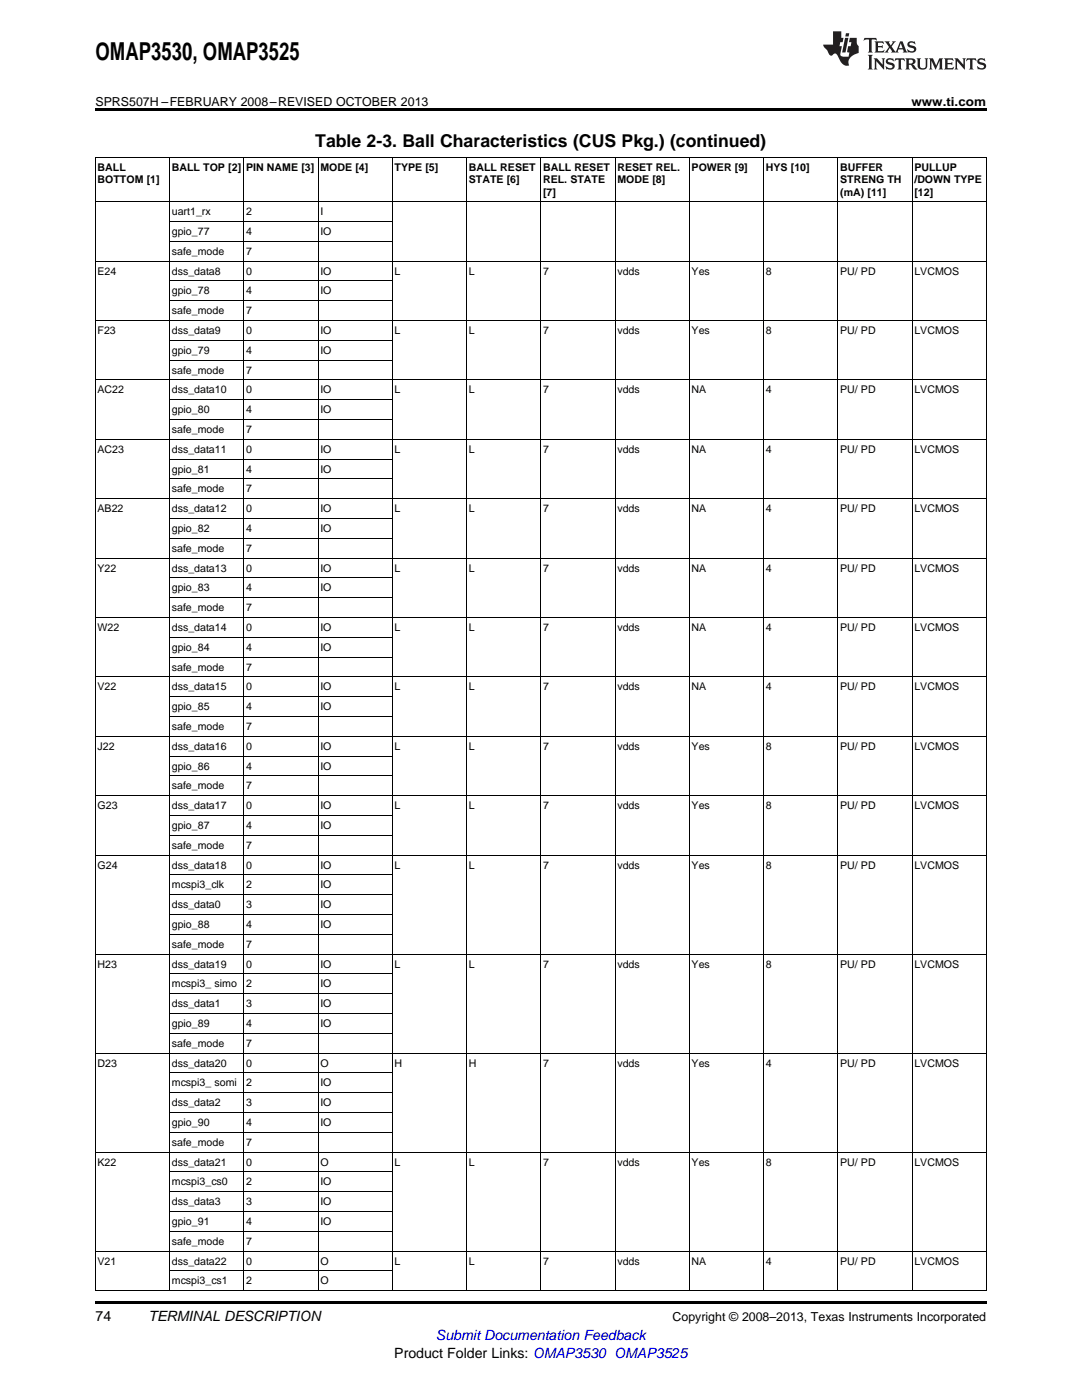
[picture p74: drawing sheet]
<svg xmlns="http://www.w3.org/2000/svg" width="216mm" height="279mm" viewBox="0 0 216 279" stroke-linecap="round" stroke-linejoin="round" font-family="sans-serif">
<defs><g id="words">
<text font-size="4.9" x="19" y="12">OMAP3530, OMAP3525</text>
<text font-size="3.5" x="62.9" y="29.3">Table 2-3. Ball Characteristics (CUS Pkg.) (continued)</text>
<g font-size="2.8">
<text x="19" y="263.6">74</text>
<text x="29.6" y="263.6">TERMINAL DESCRIPTION</text>
<text x="78.7" y="270.9">Product Folder Links: OMAP3530 OMAP3525</text>
</g>
<text font-size="2.8" fill="#00f" x="87" y="267.4">Submit Documentation Feedback</text>
<g font-size="2.5">
<text x="19" y="21.1">SPRS507H –FEBRUARY 2008–REVISED OCTOBER 2013</text>
<text x="181.9" y="21.1">www.ti.com</text>
<text x="134.2" y="263.6">Copyright © 2008–2013, Texas Instruments Incorporated</text>
</g>
<g font-size="2.1">
<text x="19.5" y="34.1">BALL</text>
<text x="34.3" y="34.1">BALL TOP [2]</text>
<text x="49.1" y="34.1">PIN NAME [3]</text>
<text x="63.9" y="34.1">MODE [4]</text>
<text x="78.7" y="34.1">TYPE [5]</text>
<text x="93.6" y="34.1">BALL RESET</text>
<text x="108.4" y="34.1">BALL RESET</text>
<text x="123.2" y="34.1">RESET REL.</text>
<text x="138" y="34.1">POWER [9]</text>
<text x="152.8" y="34.1">HYS [10]</text>
<text x="167.6" y="34.1">BUFFER</text>
<text x="182.5" y="34.1">PULLUP</text>
<text x="19.5" y="36.5">BOTTOM [1]</text>
<text x="93.6" y="36.5">STATE [6]</text>
<text x="108.4" y="36.5">REL. STATE</text>
<text x="108.4" y="39">[7]</text>
<text x="123.2" y="36.5">MODE [8]</text>
<text x="167.6" y="36.5">STRENG TH</text>
<text x="167.6" y="39">(mA) [11]</text>
<text x="182.5" y="36.5">/DOWN TYPE</text>
<text x="182.5" y="39">[12]</text>
<text x="34.3" y="43">uart1_rx</text>
<text x="34.3" y="46.9">gpio_77</text>
<text x="49.1" y="43">2</text>
<text x="49.1" y="46.9">4</text>
<text x="63.9" y="43">I</text>
<text x="63.9" y="46.9">IO</text>
<text x="34.3" y="50.9">safe_mode</text>
<text x="49.1" y="50.9">7</text>
<text x="19.5" y="54.8">E24</text>
<text x="34.3" y="54.8">dss_data8</text>
<text x="34.3" y="58.8">gpio_78</text>
<text x="49.1" y="54.8">0</text>
<text x="49.1" y="58.8">4</text>
<text x="63.9" y="54.8">IO</text>
<text x="63.9" y="58.8">IO</text>
<text x="78.7" y="54.8">L</text>
<text x="93.6" y="54.8">L</text>
<text x="108.4" y="54.8">7</text>
<text x="123.2" y="54.8">vdds</text>
<text x="138" y="54.8">Yes</text>
<text x="152.8" y="54.8">8</text>
<text x="167.6" y="54.8">PU/ PD</text>
<text x="182.5" y="54.8">LVCMOS</text>
<text x="34.3" y="62.7">safe_mode</text>
<text x="49.1" y="62.7">7</text>
<text x="19.5" y="66.7">F23</text>
<text x="34.3" y="66.7">dss_data9</text>
<text x="34.3" y="70.6">gpio_79</text>
<text x="49.1" y="66.7">0</text>
<text x="49.1" y="70.6">4</text>
<text x="63.9" y="66.7">IO</text>
<text x="63.9" y="70.6">IO</text>
<text x="78.7" y="66.7">L</text>
<text x="93.6" y="66.7">L</text>
<text x="108.4" y="66.7">7</text>
<text x="123.2" y="66.7">vdds</text>
<text x="138" y="66.7">Yes</text>
<text x="152.8" y="66.7">8</text>
<text x="167.6" y="66.7">PU/ PD</text>
<text x="182.5" y="66.7">LVCMOS</text>
<text x="34.3" y="74.6">safe_mode</text>
<text x="49.1" y="74.6">7</text>
<text x="19.5" y="78.5">AC22</text>
<text x="34.3" y="78.5">dss_data10</text>
<text x="34.3" y="82.5">gpio_80</text>
<text x="49.1" y="78.5">0</text>
<text x="49.1" y="82.5">4</text>
<text x="63.9" y="78.5">IO</text>
<text x="63.9" y="82.5">IO</text>
<text x="78.7" y="78.5">L</text>
<text x="93.6" y="78.5">L</text>
<text x="108.4" y="78.5">7</text>
<text x="123.2" y="78.5">vdds</text>
<text x="138" y="78.5">NA</text>
<text x="152.8" y="78.5">4</text>
<text x="167.6" y="78.5">PU/ PD</text>
<text x="182.5" y="78.5">LVCMOS</text>
<text x="34.3" y="86.4">safe_mode</text>
<text x="49.1" y="86.4">7</text>
<text x="19.5" y="90.4">AC23</text>
<text x="34.3" y="90.4">dss_data11</text>
<text x="34.3" y="94.3">gpio_81</text>
<text x="49.1" y="90.4">0</text>
<text x="49.1" y="94.3">4</text>
<text x="63.9" y="90.4">IO</text>
<text x="63.9" y="94.3">IO</text>
<text x="78.7" y="90.4">L</text>
<text x="93.6" y="90.4">L</text>
<text x="108.4" y="90.4">7</text>
<text x="123.2" y="90.4">vdds</text>
<text x="138" y="90.4">NA</text>
<text x="152.8" y="90.4">4</text>
<text x="167.6" y="90.4">PU/ PD</text>
<text x="182.5" y="90.4">LVCMOS</text>
<text x="34.3" y="98.3">safe_mode</text>
<text x="49.1" y="98.3">7</text>
<text x="19.5" y="102.2">AB22</text>
<text x="34.3" y="102.2">dss_data12</text>
<text x="34.3" y="106.2">gpio_82</text>
<text x="49.1" y="102.2">0</text>
<text x="49.1" y="106.2">4</text>
<text x="63.9" y="102.2">IO</text>
<text x="63.9" y="106.2">IO</text>
<text x="78.7" y="102.2">L</text>
<text x="93.6" y="102.2">L</text>
<text x="108.4" y="102.2">7</text>
<text x="123.2" y="102.2">vdds</text>
<text x="138" y="102.2">NA</text>
<text x="152.8" y="102.2">4</text>
<text x="167.6" y="102.2">PU/ PD</text>
<text x="182.5" y="102.2">LVCMOS</text>
<text x="34.3" y="110.1">safe_mode</text>
<text x="49.1" y="110.1">7</text>
<text x="19.5" y="114.1">Y22</text>
<text x="34.3" y="114.1">dss_data13</text>
<text x="34.3" y="118">gpio_83</text>
<text x="49.1" y="114.1">0</text>
<text x="49.1" y="118">4</text>
<text x="63.9" y="114.1">IO</text>
<text x="63.9" y="118">IO</text>
<text x="78.7" y="114.1">L</text>
<text x="93.6" y="114.1">L</text>
<text x="108.4" y="114.1">7</text>
<text x="123.2" y="114.1">vdds</text>
<text x="138" y="114.1">NA</text>
<text x="152.8" y="114.1">4</text>
<text x="167.6" y="114.1">PU/ PD</text>
<text x="182.5" y="114.1">LVCMOS</text>
<text x="19.5" y="125.9">W22</text>
<text x="34.3" y="122">safe_mode</text>
<text x="34.3" y="125.9">dss_data14</text>
<text x="49.1" y="122">7</text>
<text x="49.1" y="125.9">0</text>
<text x="63.9" y="125.9">IO</text>
<text x="78.7" y="125.9">L</text>
<text x="93.6" y="125.9">L</text>
<text x="108.4" y="125.9">7</text>
<text x="123.2" y="125.9">vdds</text>
<text x="138" y="125.9">NA</text>
<text x="152.8" y="125.9">4</text>
<text x="167.6" y="125.9">PU/ PD</text>
<text x="182.5" y="125.9">LVCMOS</text>
<text x="34.3" y="129.9">gpio_84</text>
<text x="49.1" y="129.9">4</text>
<text x="63.9" y="129.9">IO</text>
<text x="19.5" y="137.8">V22</text>
<text x="34.3" y="133.8">safe_mode</text>
<text x="34.3" y="137.8">dss_data15</text>
<text x="49.1" y="133.8">7</text>
<text x="49.1" y="137.8">0</text>
<text x="63.9" y="137.8">IO</text>
<text x="78.7" y="137.8">L</text>
<text x="93.6" y="137.8">L</text>
<text x="108.4" y="137.8">7</text>
<text x="123.2" y="137.8">vdds</text>
<text x="138" y="137.8">NA</text>
<text x="152.8" y="137.8">4</text>
<text x="167.6" y="137.8">PU/ PD</text>
<text x="182.5" y="137.8">LVCMOS</text>
<text x="34.3" y="141.7">gpio_85</text>
<text x="49.1" y="141.7">4</text>
<text x="63.9" y="141.7">IO</text>
<text x="19.5" y="149.6">J22</text>
<text x="34.3" y="145.7">safe_mode</text>
<text x="34.3" y="149.6">dss_data16</text>
<text x="49.1" y="145.7">7</text>
<text x="49.1" y="149.6">0</text>
<text x="63.9" y="149.6">IO</text>
<text x="78.7" y="149.6">L</text>
<text x="93.6" y="149.6">L</text>
<text x="108.4" y="149.6">7</text>
<text x="123.2" y="149.6">vdds</text>
<text x="138" y="149.6">Yes</text>
<text x="152.8" y="149.6">8</text>
<text x="167.6" y="149.6">PU/ PD</text>
<text x="182.5" y="149.6">LVCMOS</text>
<text x="34.3" y="153.6">gpio_86</text>
<text x="49.1" y="153.6">4</text>
<text x="63.9" y="153.6">IO</text>
<text x="19.5" y="161.5">G23</text>
<text x="34.3" y="157.6">safe_mode</text>
<text x="34.3" y="161.5">dss_data17</text>
<text x="49.1" y="157.6">7</text>
<text x="49.1" y="161.5">0</text>
<text x="63.9" y="161.5">IO</text>
<text x="78.7" y="161.5">L</text>
<text x="93.6" y="161.5">L</text>
<text x="108.4" y="161.5">7</text>
<text x="123.2" y="161.5">vdds</text>
<text x="138" y="161.5">Yes</text>
<text x="152.8" y="161.5">8</text>
<text x="167.6" y="161.5">PU/ PD</text>
<text x="182.5" y="161.5">LVCMOS</text>
<text x="34.3" y="165.5">gpio_87</text>
<text x="49.1" y="165.5">4</text>
<text x="63.9" y="165.5">IO</text>
<text x="19.5" y="173.4">G24</text>
<text x="34.3" y="169.4">safe_mode</text>
<text x="34.3" y="173.4">dss_data18</text>
<text x="49.1" y="169.4">7</text>
<text x="49.1" y="173.4">0</text>
<text x="63.9" y="173.4">IO</text>
<text x="78.7" y="173.4">L</text>
<text x="93.6" y="173.4">L</text>
<text x="108.4" y="173.4">7</text>
<text x="123.2" y="173.4">vdds</text>
<text x="138" y="173.4">Yes</text>
<text x="152.8" y="173.4">8</text>
<text x="167.6" y="173.4">PU/ PD</text>
<text x="182.5" y="173.4">LVCMOS</text>
<text x="34.3" y="177.3">mcspi3_clk</text>
<text x="49.1" y="177.3">2</text>
<text x="63.9" y="177.3">IO</text>
<text x="34.3" y="181.3">dss_data0</text>
<text x="34.3" y="185.2">gpio_88</text>
<text x="49.1" y="181.3">3</text>
<text x="49.1" y="185.2">4</text>
<text x="63.9" y="181.3">IO</text>
<text x="63.9" y="185.2">IO</text>
<text x="34.3" y="189.2">safe_mode</text>
<text x="49.1" y="189.2">7</text>
<text x="19.5" y="193.1">H23</text>
<text x="34.3" y="193.1">dss_data19</text>
<text x="34.3" y="197.1">mcspi3_ simo</text>
<text x="49.1" y="193.1">0</text>
<text x="49.1" y="197.1">2</text>
<text x="63.9" y="193.1">IO</text>
<text x="63.9" y="197.1">IO</text>
<text x="78.7" y="193.1">L</text>
<text x="93.6" y="193.1">L</text>
<text x="108.4" y="193.1">7</text>
<text x="123.2" y="193.1">vdds</text>
<text x="138" y="193.1">Yes</text>
<text x="152.8" y="193.1">8</text>
<text x="167.6" y="193.1">PU/ PD</text>
<text x="182.5" y="193.1">LVCMOS</text>
<text x="34.3" y="201">dss_data1</text>
<text x="49.1" y="201">3</text>
<text x="63.9" y="201">IO</text>
<text x="34.3" y="205">gpio_89</text>
<text x="34.3" y="208.9">safe_mode</text>
<text x="49.1" y="205">4</text>
<text x="49.1" y="208.9">7</text>
<text x="63.9" y="205">IO</text>
<text x="19.5" y="212.9">D23</text>
<text x="34.3" y="212.9">dss_data20</text>
<text x="49.1" y="212.9">0</text>
<text x="63.9" y="212.9">O</text>
<text x="78.7" y="212.9">H</text>
<text x="93.6" y="212.9">H</text>
<text x="108.4" y="212.9">7</text>
<text x="123.2" y="212.9">vdds</text>
<text x="138" y="212.9">Yes</text>
<text x="152.8" y="212.9">4</text>
<text x="167.6" y="212.9">PU/ PD</text>
<text x="182.5" y="212.9">LVCMOS</text>
<text x="34.3" y="216.8">mcspi3_ somi</text>
<text x="34.3" y="220.8">dss_data2</text>
<text x="49.1" y="216.8">2</text>
<text x="49.1" y="220.8">3</text>
<text x="63.9" y="216.8">IO</text>
<text x="63.9" y="220.8">IO</text>
<text x="34.3" y="224.7">gpio_90</text>
<text x="49.1" y="224.7">4</text>
<text x="63.9" y="224.7">IO</text>
<text x="19.5" y="232.6">K22</text>
<text x="34.3" y="228.7">safe_mode</text>
<text x="34.3" y="232.6">dss_data21</text>
<text x="49.1" y="228.7">7</text>
<text x="49.1" y="232.6">0</text>
<text x="63.9" y="232.6">O</text>
<text x="78.7" y="232.6">L</text>
<text x="93.6" y="232.6">L</text>
<text x="108.4" y="232.6">7</text>
<text x="123.2" y="232.6">vdds</text>
<text x="138" y="232.6">Yes</text>
<text x="152.8" y="232.6">8</text>
<text x="167.6" y="232.6">PU/ PD</text>
<text x="182.5" y="232.6">LVCMOS</text>
<text x="34.3" y="236.6">mcspi3_cs0</text>
<text x="49.1" y="236.6">2</text>
<text x="63.9" y="236.6">IO</text>
<text x="34.3" y="240.5">dss_data3</text>
<text x="34.3" y="244.5">gpio_91</text>
<text x="49.1" y="240.5">3</text>
<text x="49.1" y="244.5">4</text>
<text x="63.9" y="240.5">IO</text>
<text x="63.9" y="244.5">IO</text>
<text x="34.3" y="248.4">safe_mode</text>
<text x="49.1" y="248.4">7</text>
<text x="19.5" y="252.4">V21</text>
<text x="34.3" y="252.4">dss_data22</text>
<text x="34.3" y="256.3">mcspi3_cs1</text>
<text x="49.1" y="252.4">0</text>
<text x="49.1" y="256.3">2</text>
<text x="63.9" y="252.4">O</text>
<text x="63.9" y="256.3">O</text>
<text x="78.7" y="252.4">L</text>
<text x="93.6" y="252.4">L</text>
<text x="108.4" y="252.4">7</text>
<text x="123.2" y="252.4">vdds</text>
<text x="138" y="252.4">NA</text>
<text x="152.8" y="252.4">4</text>
<text x="167.6" y="252.4">PU/ PD</text>
<text x="182.5" y="252.4">LVCMOS</text>
</g>
</g></defs>
<path d="M19 21.6h177.8v.6h-177.8zM19 259.7h177.8v.5h-177.8z" fill="#000"/>
<g fill="none" stroke="#000" stroke-width=".2">
<path d="M19.1 31.4h177.7v226.2h-177.7zM33.8 31.4v226.2M48.7 31.4v226.2M63.5 31.4v226.2M78.3 31.4v226.2M93.1 31.4v226.2M107.9 31.4v226.2M122.7 31.4v226.2M137.6 31.4v226.2M152.4 31.4v226.2M167.2 31.4v226.2M182 31.4v226.2"/>
<path d="M19 52.1h177.8M19 40.3h177.8M33.9 56.1h44.4M33.9 48.2h44.4M33.9 44.2h44.4M19 75.8h177.8M19 64h177.8M33.9 79.8h44.4M33.9 71.9h44.4M33.9 67.9h44.4M33.9 60h44.4M19 99.5h177.8"/>
<path d="M19 87.7h177.8M33.9 95.6h44.4M33.9 91.6h44.4M33.9 83.7h44.4M19 111.4h177.8M33.9 119.3h44.4M33.9 115.3h44.4M33.9 107.4h44.4M33.9 103.5h44.4M19 135.1h177.8M19 123.2h177.8M33.9 139h44.4"/>
<path d="M33.9 131.1h44.4M33.9 127.2h44.4M19 158.8h177.8M19 146.9h177.8M33.9 154.9h44.4M33.9 150.9h44.4M33.9 143h44.4M19 170.7h177.8M33.9 178.6h44.4M33.9 174.6h44.4M33.9 166.7h44.4M33.9 162.8h44.4"/>
<path d="M19 190.4h177.8M33.9 198.3h44.4M33.9 194.4h44.4M33.9 186.5h44.4M33.9 182.5h44.4M19 210.2h177.8M33.9 218.1h44.4M33.9 214.1h44.4M33.9 206.2h44.4M33.9 202.3h44.4M19 229.9h177.8M33.9 237.8h44.4"/>
<path d="M33.9 233.9h44.4M33.9 226h44.4M33.9 222h44.4M19 249.7h177.8M33.9 253.6h44.4M33.9 245.7h44.4M33.9 241.8h44.4"/>
</g>
<g fill="#231f20">
<path d="M172.5 7.6l-.1 .5 .4-.2h.6v.1v2.1l-.2 .4h.9l-.2-.4v-2.1l.1-.1h.5l.5 .2-.2-.5zM174.5 8.3l.2 .3v1.5l-.2 .4h1.8l.2-.6a1.04 1.04 0 0 1-1.3 .2v-.7h.6l.3 .2v-.6l-.3 .2h-.6v-.6l.8-.1 .4 .3-.2-.5zM176.5 8.3l.9 1.1-.9 1.1h.8l-.2-.2 .4-.7 .5 .7-.2 .2h1.5l-.2-.2 .2-.4h.9l.1 .4-.2 .2h1l-.3-.3-.7-1.9h-.5l-.9 2-.8-1 .9-1h-.8l.1 .3-.4 .5-.3-.6 .1-.2zM179.7 8.6l.4 1h-.7zM181.3 8.4a.63 .63 0 0 0-.2 .7 .63 .63 0 0 0 .6 .4l.6 .2 .1 .2a.75 .75 0 0 1-.7 .4 .75 .75 0 0 1-.6-.5l.1 .7 .1-.1a1.11 1.11 0 0 0 1.5-.6 1.13 1.13 0 0 0-1.2-.8l-.1-.4a1.04 1.04 0 0 1 1.2 .2l-.2-.5-.2 .1-.4-.2zM173.2 10.9l.2 .4v2.2l-.2 .4h1l-.3-.4v-2.2l.3-.4zM174.3 11.6l.3 .4v1.5l-.3 .4h.8l-.2-.4v-1.3l1.5 1.7v-1.9l.2-.4h-.7l.2 .4v.9l-1.1-1.3zM177 11.8a.62 .62 0 0 0-.2 .7 .62 .62 0 0 0 .6 .4l.6 .1 .1 .3a.76 .76 0 0 1-.7 .3 .76 .76 0 0 1-.7-.4l.2 .7 .1-.1a1.11 1.11 0 0 0 1.5-.6 1.13 1.13 0 0 0-1.2-.8l-.1-.4a1.04 1.04 0 0 1 1.2 .2l-.2-.6-.2 .1-.5-.1zM178.7 11.6l-.2 .6a.61 .61 0 0 1 .8-.3v1.6l-.2 .4h.9l-.2-.4v-1.6a.63 .63 0 0 1 .7 .3l-.1-.6zM180.6 11.6l.3 .4v1.5l-.3 .4h1l-.2-.2-.1-.8 .6 .2a.76 .76 0 0 0 1.2 .7l-1-1a.58 .58 0 0 0 .6-.5 .58 .58 0 0 0-.5-.6zM181.4 11.9h.1a.45 .45 0 0 1 .5 .1 .45 .45 0 0 1 .1 .5l-.8 .2zM182.9 11.6l.2 .2a2.17 2.17 0 0 0 .3 1.9 .99 .99 0 0 0 1.6-.6v-1.1l.2-.4h-.7l.2 .2a1.92 1.92 0 0 1-.2 1.8 .6 .6 0 0 1-.9-.5v-1.1l.2-.4zM185.4 11.6l.2 .4v1.5l-.2 .4h.7l-.2-.4v-1.4l.8 1.8 .8-1.8v1.4l-.2 .4h.9l-.2-.4v-1.5l.2-.4h-.8l-.6 1.5-.6-1.5zM188.4 11.6l.2 .4v1.5l-.2 .4h1.8l.1-.6a1.04 1.04 0 0 1-1.2 .1v-.6h.5l.4 .2v-.6l-.4 .2h-.5v-.7h.8l.3 .3-.1-.6zM190.5 11.6l.2 .4v1.5l-.2 .4h.7l-.2-.4v-1.3l1.5 1.7v-1.9l.2-.4h-.7l.2 .4v.9l-1.1-1.3zM192.9 11.6l-.1 .6a.61 .61 0 0 1 .7-.3l.1 1.6-.3 .4h1l-.3-.4 .1-1.6a.63 .63 0 0 1 .7 .3l-.1-.6zM195.2 11.8a.62 .62 0 0 0-.2 .7 .62 .62 0 0 0 .6 .4l.6 .1 .1 .3a.76 .76 0 0 1-.7 .3 .76 .76 0 0 1-.6-.4l.1 .7 .1-.1a1.11 1.11 0 0 0 1.6-.6 1.13 1.13 0 0 0-1.3-.8l-.1-.4a1.04 1.04 0 0 1 1.2 .2l-.1-.6-.2 .1-.5-.1z"/>
<path d="M166.2 6.3v2.6h-1.9v.4l.8 .9a.91 .91 0 0 0 1 .8 .56 .56 0 0 1 .5-.3 .56 .56 0 0 1 .5 .3l.4 .8a1.53 1.53 0 0 0 1.9 1.2 1.54 1.54 0 0 1 1-2.1l.9-.3v-1.4a1.52 1.52 0 0 1-.4-1.6h-1.3l-.2 .8h.5l-.2 .8h-.5l-.1 1v.2l.4 .1-.2 .8a1.93 1.93 0 0 1-1.6-.3l.3-1.8h-.5l.2-.8h.4l.2-.8h-.4v-1.3zM168.6 7.6l-.6 2.9h.7l.6-2.9zM168.8 6.6l-.1 .7h.6l.2-.7z"/>
</g>
<use href="#words"/>
</svg>
